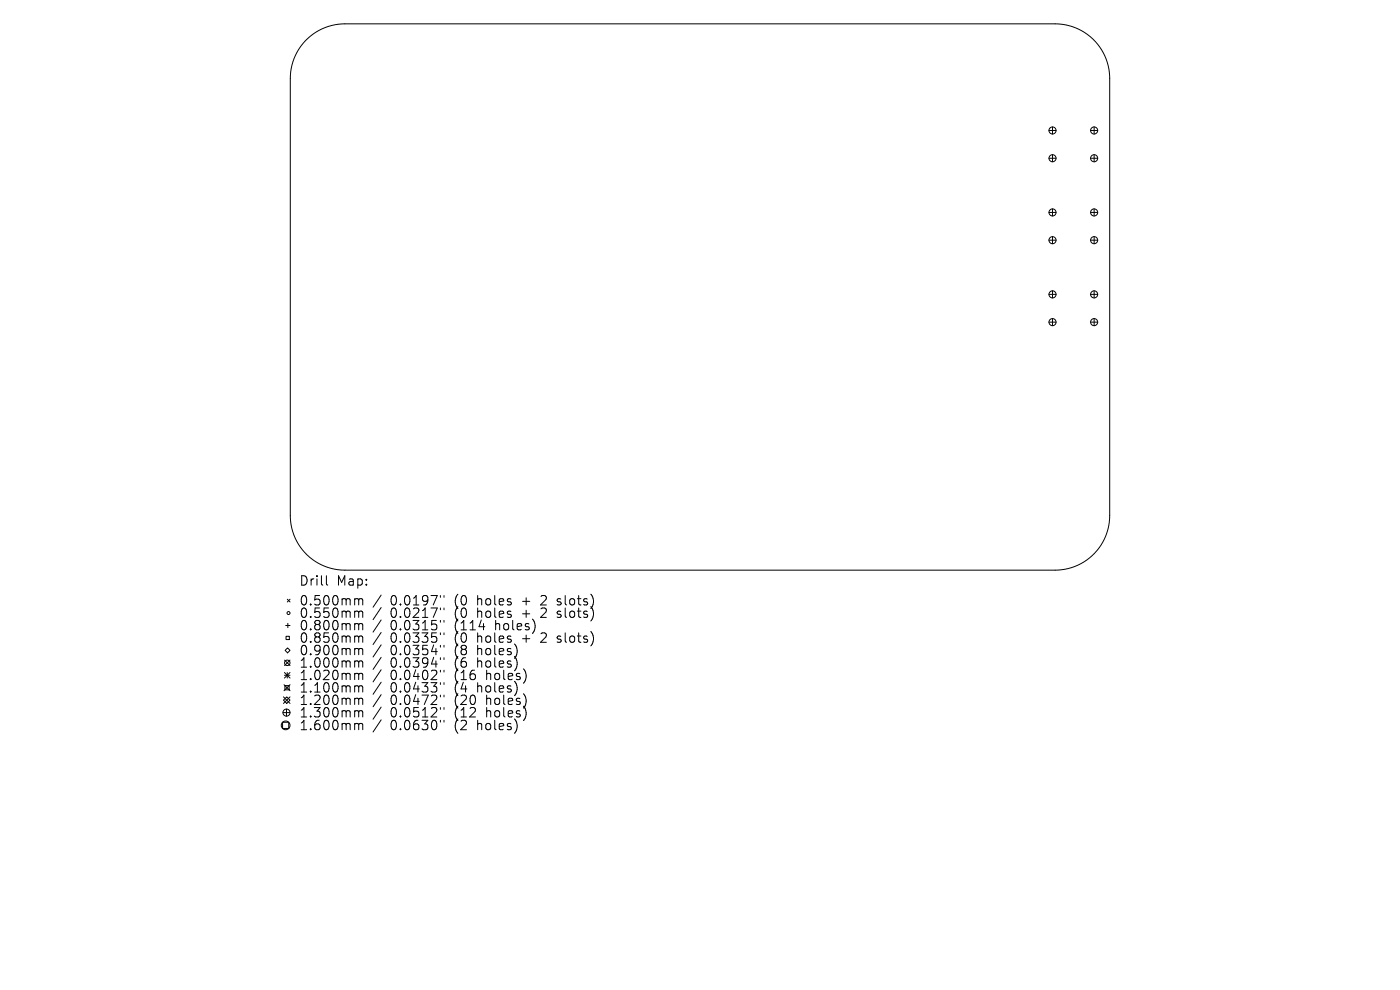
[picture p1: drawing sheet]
<svg xmlns="http://www.w3.org/2000/svg" width="297mm" height="210mm" viewBox="0 0 297 210" stroke-linecap="round" stroke-linejoin="round" font-family="sans-serif">
<defs><g id="words">
<g font-size="2.8">
<text x="63.5" y="124.5">Drill</text>
<text x="71.4" y="124.5">Map:</text>
<text x="63.5" y="128.7">0.500mm</text>
<text x="63.5" y="131.3">0.550mm</text>
<text x="82.8" y="128.7">0.0197&quot;</text>
<text x="82.8" y="131.3">0.0217&quot;</text>
<text x="96.4" y="128.7">(0</text>
<text x="96.4" y="131.3">(0</text>
<text x="101.3" y="128.7">holes</text>
<text x="101.3" y="131.3">holes</text>
<text x="110.9" y="128.7">+</text>
<text x="110.9" y="131.3">+</text>
<text x="115" y="128.7">2</text>
<text x="115" y="131.3">2</text>
<text x="118.5" y="128.7">slots)</text>
<text x="118.5" y="131.3">slots)</text>
<text x="63.5" y="133.9">0.800mm</text>
<text x="63.5" y="136.6">0.850mm</text>
<text x="82.8" y="133.9">0.0315&quot;</text>
<text x="82.8" y="136.6">0.0335&quot;</text>
<text x="96.4" y="133.9">(114</text>
<text x="96.4" y="136.6">(0</text>
<text x="101.3" y="136.6">holes</text>
<text x="105.1" y="133.9">holes)</text>
<text x="110.9" y="136.6">+</text>
<text x="115" y="136.6">2</text>
<text x="118.5" y="136.6">slots)</text>
<text x="63.5" y="139.2">0.900mm</text>
<text x="63.5" y="141.9">1.000mm</text>
<text x="82.8" y="139.2">0.0354&quot;</text>
<text x="82.8" y="141.9">0.0394&quot;</text>
<text x="96.4" y="139.2">(8</text>
<text x="96.4" y="141.9">(6</text>
<text x="101.3" y="139.2">holes)</text>
<text x="101.3" y="141.9">holes)</text>
<text x="63.5" y="144.5">1.020mm</text>
<text x="63.5" y="147.1">1.100mm</text>
<text x="63.5" y="149.8">1.200mm</text>
<text x="82.8" y="144.5">0.0402&quot;</text>
<text x="82.8" y="147.1">0.0433&quot;</text>
<text x="82.8" y="149.8">0.0472&quot;</text>
<text x="96.4" y="144.5">(16</text>
<text x="96.4" y="147.1">(4</text>
<text x="96.4" y="149.8">(20</text>
<text x="101.3" y="147.1">holes)</text>
<text x="103.2" y="144.5">holes)</text>
<text x="103.2" y="149.8">holes)</text>
<text x="63.5" y="152.4">1.300mm</text>
<text x="63.5" y="155.1">1.600mm</text>
<text x="82.8" y="152.4">0.0512&quot;</text>
<text x="82.8" y="155.1">0.0630&quot;</text>
<text x="96.4" y="152.4">(12</text>
<text x="96.4" y="155.1">(2</text>
<text x="101.3" y="155.1">holes)</text>
<text x="103.2" y="152.4">holes)</text>
</g>
</g></defs>
<g fill="none" stroke="#000" stroke-width=".21">
<path d="M64.8 8.6a11.6 11.6 0 0 1 8.4-3.5h150.6a11.6 11.6 0 0 1 11.6 11.5v92.8a11.6 11.6 0 0 1-11.6 11.5h-150.6a11.6 11.6 0 0 1-11.6-11.5v-92.8a11.6 11.6 0 0 1 3.2-8zM222.5 27.7h1.5M222.5 33.6h1.5M223.3 26.9v1.5M223.3 32.8v1.5M231.4 27.7h1.5M231.4 33.6h1.5M232.1 26.9v1.5M232.1 32.8v1.5M222.5 45.1h1.5M222.5 50.9h1.5M223.3 44.3v1.5"/>
<path d="M223.3 50.2v1.5M231.4 45.1h1.5M231.4 50.9h1.5M232.1 44.3v1.5M232.1 50.2v1.5M222.5 62.4h1.5M222.5 68.3h1.5M223.3 61.7v1.5M223.3 67.6v1.5M231.4 62.4h1.5M231.4 68.3h1.5M232.1 61.7v1.5"/>
<path d="M232.1 67.6v1.5M60.6 132.7h.9M60.7 135h.7v.7h-.7zM60.9 127.1l.6 .6M61 137.4l.5 .6-.5 .5-.5-.5zM61.1 132.2v.9M61.5 127.1l-.6 .6M69.2 122.1v1.7l.3 .3M75.8 127l.3 .3M75.8 129.6l.3 .3M75.8 132.3l.3 .3M75.8 134.9l.3 .3"/>
<path d="M75.8 137.6l.3 .2M76.1 127.3v1M76.1 129.9v1.1M76.1 132.6v1M76.1 135.2v1M76.1 137.8v1.1M76.1 127.3l.3-.3 .5 .1 .1 1.2M76.1 129.9l.3-.3 .5 .1 .1 1.3M76.1 132.6l.3-.3 .5 .1 .1 1.2M76.1 135.2l.3-.3 .5 .1 .1 1.2M76.1 137.8l.3-.2 .5 .1 .1 1.2M80.9 126.2l-1.8 2.6"/>
<path d="M80.9 128.9l-1.8 2.5M80.9 131.5l-1.8 2.6M80.9 134.2l-1.8 2.5M80.9 136.8l-1.8 2.6M80.9 139.4l-1.8 2.6M93.4 126.3v.4M93.4 129v.4M93.4 131.6v.4M93.4 134.2v.4M93.4 136.9v.4M93.4 139.5v.4M94.2 126.3v.4"/>
<path d="M94.2 129v.4M94.2 131.6v.4M94.2 134.2v.4M94.2 136.9v.4M94.2 139.5v.4M101.6 132.9h1.3M109.6 137.5v1.3M113.4 132.2v1.3M59.9 153.2h1.4v1.3h-1.4zM60 151.2h1.5M60.1 148.5l.7-.7 .7 .7-.7 .7zM60.1 147.8l1.4 1.4"/>
<path d="M60.3 145.2l1.2 1.3M60.3 142.7l1.2 1.1M60.3 143.2h1.2M60.4 140l1.1 1.2M60.4 145.4h.9v.9h-.9zM60.8 150.4v1.5M60.9 142.7v1.1M61.5 140l-1.1 1.2M61.5 142.7l-1.2 1.1M61.5 145.2l-1.2 1.3M61.5 147.8l-1.4 1.4M75.8 140.2l.3 .3"/>
<path d="M75.8 142.8l.3 .3M75.8 145.5l.3 .3M75.8 148.1l.3 .3M75.8 150.8l.3 .2M75.8 153.5l.3 .2M76.1 140.5v1M76.1 143.1v1.1M76.1 145.8v1M76.1 148.4v1M76.1 151v1.1M76.1 153.7v1.1M76.1 140.5l.3-.3 .5 .1 .1 1.2"/>
<path d="M76.1 143.1l.3-.3 .5 .1 .1 1.3M76.1 145.8l.3-.3 .5 .1 .1 1.2M76.1 148.4l.3-.3 .5 .1 .1 1.2M76.1 151l.3-.2 .5 .1 .1 1.2M76.1 153.7l.3-.2 .5 .1 .1 1.2M80.9 142.1l-1.8 2.5M80.9 144.7l-1.8 2.6M80.9 147.4l-1.8 2.5M80.9 150l-1.8 2.6M80.9 152.7l-1.8 2.6M93.4 142.2v.4M93.4 144.8v.4"/>
<path d="M93.4 147.4v.4M93.4 150.1v.4M93.4 152.8v.4M94.2 142.2v.4M94.2 144.8v.4M94.2 147.4v.4M94.2 150.1v.4M94.2 152.8v.4M109.6 140.1v1.3M109.7 145.9l-.1 .8M109.7 153.8l-.1 .9M111.5 142.7v1.4"/>
<path d="M111.5 148v1.4M111.5 150.7v1.3"/>
<circle cx="223.3" cy="33.6" r=".75"/>
<circle cx="223.3" cy="27.7" r=".75"/>
<circle cx="232.1" cy="33.6" r=".75"/>
<circle cx="232.1" cy="27.7" r=".75"/>
<circle cx="223.3" cy="50.9" r=".75"/>
<circle cx="223.3" cy="45.1" r=".75"/>
<circle cx="232.1" cy="50.9" r=".75"/>
<circle cx="232.1" cy="45.1" r=".75"/>
<circle cx="223.3" cy="68.3" r=".75"/>
<circle cx="223.3" cy="62.4" r=".75"/>
<circle cx="232.1" cy="68.3" r=".75"/>
<circle cx="232.1" cy="62.4" r=".75"/>
<circle cx="61.2" cy="130" r=".32"/>
<circle cx="60.6" cy="153.9" r=".93"/>
<circle cx="60.8" cy="151.2" r=".75"/>
<circle cx="60.9" cy="140.6" r=".58"/>
</g>
<use href="#words"/>
</svg>
